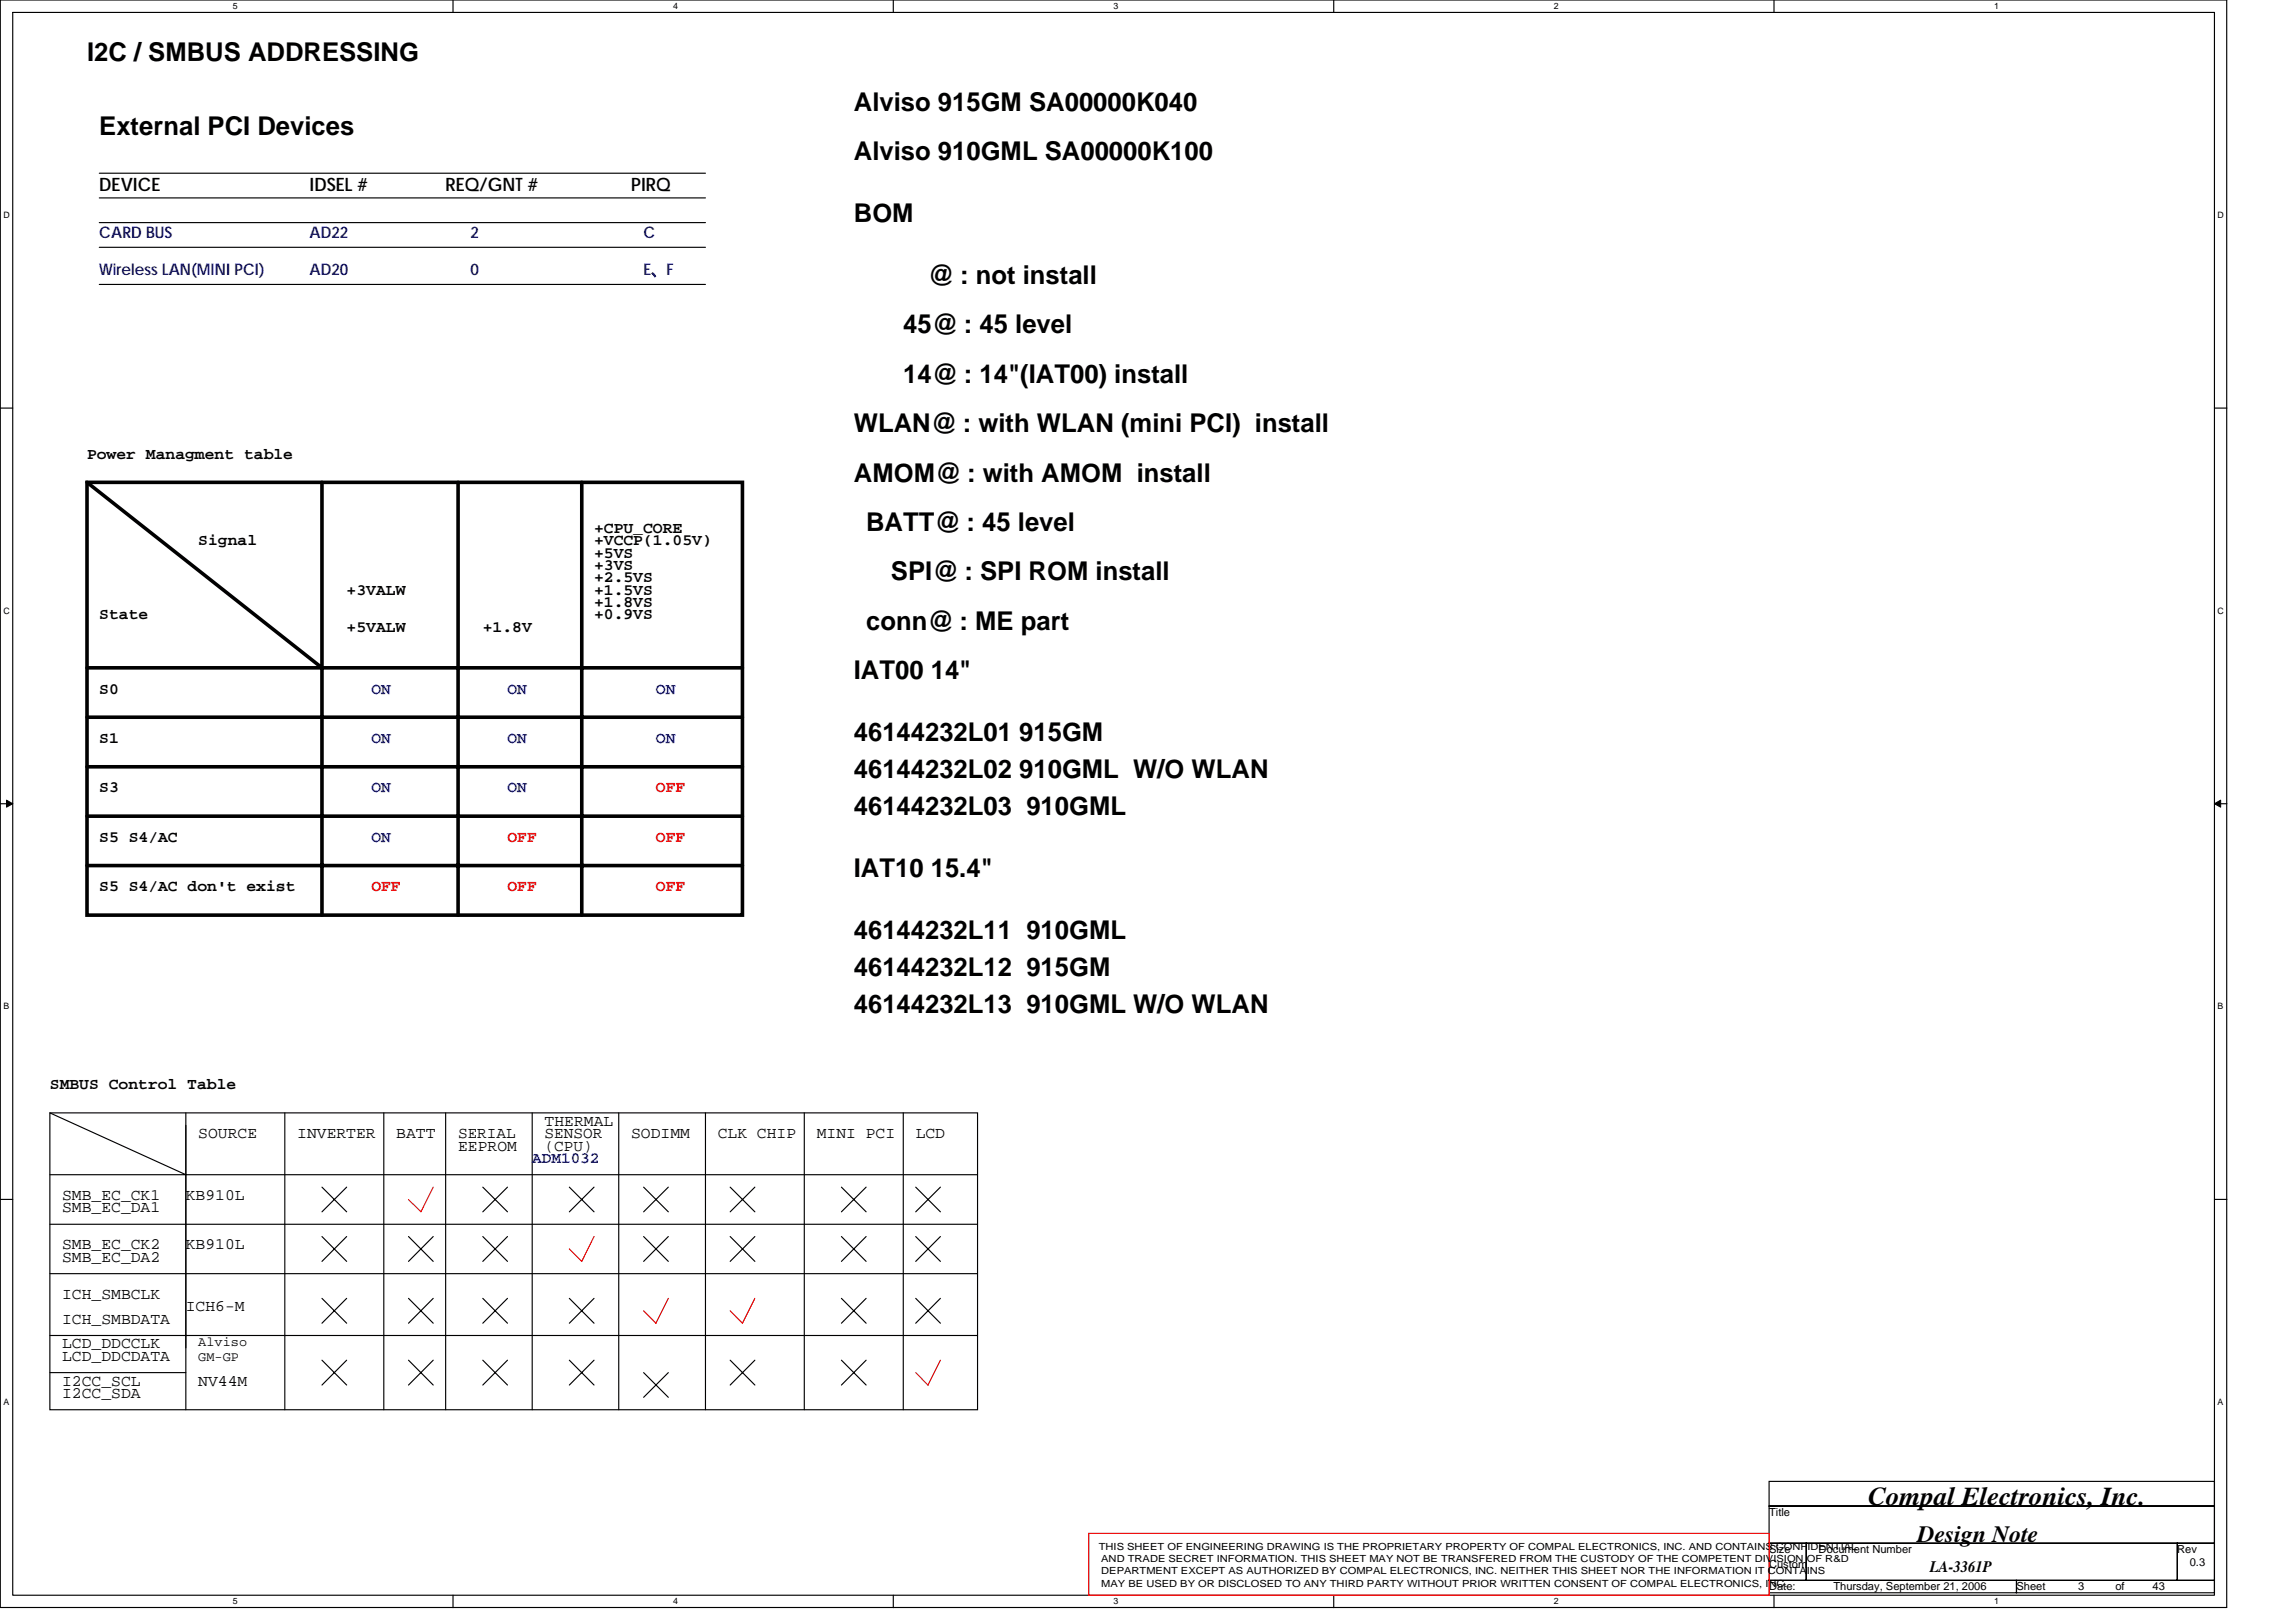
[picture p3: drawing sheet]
<svg xmlns="http://www.w3.org/2000/svg" width="297mm" height="210mm" viewBox="0 0 297 210" stroke-linecap="round" stroke-linejoin="round" font-family="sans-serif">
<defs><g id="words">
<g font-size="3.3">
<text x="11.3" y="7.9">I2C / SMBUS ADDRESSING</text>
<text x="12.8" y="17.5">External PCI Devices</text>
<text x="110.5" y="14.3">Alviso 915GM SA00000K040</text>
<text x="110.5" y="20.7">Alviso 910GML SA00000K100</text>
<text x="110.5" y="28.7">BOM</text>
<text x="120.1" y="36.7">@ : not install</text>
<text x="116.9" y="43.1">45@ : 45 level</text>
<text x="116.9" y="49.5">14@ : 14&quot;(IAT00) install</text>
<text x="110.5" y="55.9">WLAN@ : with WLAN (mini PCI) install</text>
<text x="110.5" y="62.3">AMOM@ : with AMOM install</text>
<text x="112.1" y="68.7">BATT@ : 45 level</text>
<text x="115.3" y="75.1">SPI@ : SPI ROM install</text>
<text x="112.1" y="81.5">conn@ : ME part</text>
<text x="110.5" y="87.9">IAT00 14&quot;</text>
<text x="110.5" y="95.9">46144232L01 915GM</text>
<text x="110.5" y="100.7">46144232L02 910GML W/O WLAN</text>
<text x="110.5" y="105.5">46144232L03 910GML</text>
<text x="110.5" y="113.5">IAT10 15.4&quot;</text>
<text x="110.5" y="121.5">46144232L11 910GML</text>
<text x="110.5" y="126.3">46144232L12 915GM</text>
<text x="110.5" y="131.1">46144232L13 910GML W/O WLAN</text>
<text x="241.7" y="194.7">Compal Electronics, Inc.</text>
</g>
<text font-size="3" x="248.1" y="199.6">Design Note</text>
<g font-size="2.4">
<text x="12.8" y="24.7">DEVICE</text>
<text x="40" y="24.7">IDSEL #</text>
<text x="57.7" y="24.7">REQ/GNT #</text>
<text x="81.7" y="24.7">PIRQ</text>
</g>
<g font-size="2.1" fill="#0000a0">
<text x="12.8" y="30.8">CARD BUS</text>
<text x="12.8" y="35.6">Wireless LAN(MINI PCI)</text>
<text x="40" y="30.8">AD22</text>
<text x="40" y="35.6">AD20</text>
<text x="60.9" y="30.8">2</text>
<text x="60.9" y="35.6">0</text>
<text x="83.3" y="30.8">C</text>
<text x="83.3" y="35.6">E、F</text>
</g>
<g font-size="2.1">
<text x="11.3" y="59.4">Power Managment table</text>
<text x="25.7" y="70.5">Signal</text>
<text x="76.9" y="69">+CPU_CORE</text>
<text x="76.9" y="70.5">+VCCP(1.05V)</text>
<text x="44.8" y="77">+3VALW</text>
<text x="76.9" y="73.7">+3VS</text>
<text x="76.9" y="72.2">+5VS</text>
<text x="76.9" y="77">+1.5VS</text>
<text x="76.9" y="75.4">+2.5VS</text>
<text x="12.8" y="80.2">State</text>
<text x="44.8" y="81.7">+5VALW</text>
<text x="62.5" y="81.7">+1.8V</text>
<text x="76.9" y="78.5">+1.8VS</text>
<text x="76.9" y="80.2">+0.9VS</text>
<text x="12.8" y="89.7">S0</text>
<text x="12.8" y="96.2">S1</text>
<text x="12.8" y="102.6">S3</text>
<text x="12.8" y="109">S5 S4/AC</text>
<text x="12.8" y="115.4">S5 S4/AC don't exist</text>
<text x="6.5" y="141">SMBUS Control Table</text>
<text x="25.7" y="147.3">SOURCE</text>
<text x="38.5" y="147.3">INVERTER</text>
<text x="51.3" y="147.3">BATT</text>
<text x="59.3" y="147.3">SERIAL</text>
<text x="59.3" y="148.9">EEPROM</text>
<text x="70.5" y="147.3">SENSOR</text>
<text x="70.5" y="148.9">(CPU)</text>
<text x="70.5" y="145.7">THERMAL</text>
<text x="81.7" y="147.3">SODIMM</text>
<text x="92.9" y="147.3">CLK CHIP</text>
<text x="105.7" y="147.3">MINI PCI</text>
<text x="118.5" y="147.3">LCD</text>
<text x="8" y="155.3">SMB_EC_CK1</text>
<text x="24" y="155.3">KB910L</text>
<text x="8" y="161.7">SMB_EC_CK2</text>
<text x="8" y="156.9">SMB_EC_DA1</text>
<text x="24" y="161.7">KB910L</text>
<text x="8" y="163.3">SMB_EC_DA2</text>
<text x="8" y="168.1">ICH_SMBCLK</text>
<text x="8" y="171.3">ICH_SMBDATA</text>
<text x="24" y="169.7">ICH6-M</text>
<text x="8" y="179.3">I2CC_SCL</text>
<text x="8" y="174.5">LCD_DDCCLK</text>
<text x="8" y="176.1">LCD_DDCDATA</text>
<text x="25.7" y="179.3">NV44M</text>
<text x="8" y="180.9">I2CC_SDA</text>
<text x="249.7" y="203.5">LA-3361P</text>
</g>
<g font-size="2.1" fill="#00f">
<text x="48" y="89.7">ON</text>
<text x="65.7" y="89.7">ON</text>
<text x="84.9" y="89.7">ON</text>
<text x="48" y="96.2">ON</text>
<text x="65.7" y="96.2">ON</text>
<text x="84.9" y="96.2">ON</text>
<text x="48" y="102.6">ON</text>
<text x="65.7" y="102.6">ON</text>
<text x="48" y="109">ON</text>
<text x="68.9" y="150.6">ADM1032</text>
</g>
<g font-size="2.1" fill="#f00">
<text x="84.9" y="102.6">OFF</text>
<text x="65.7" y="109">OFF</text>
<text x="84.9" y="109">OFF</text>
<text x="48" y="115.4">OFF</text>
<text x="65.7" y="115.4">OFF</text>
<text x="84.9" y="115.4">OFF</text>
</g>
<g font-size="1.8">
<text x="25.7" y="174.2">Alviso</text>
<text x="25.7" y="176.1">GM-GP</text>
</g>
<g font-size="1.4">
<text x="228.9" y="196.2">Title</text>
<text x="228.9" y="201">Size</text>
<text x="228.9" y="202.9">Custom</text>
<text x="235.3" y="201">Document Number</text>
<text x="281.7" y="201">Rev</text>
<text x="283.3" y="202.6">0.3</text>
<text x="228.9" y="205.8">Date:</text>
<text x="237.2" y="205.8">Thursday, September 21, 2006</text>
<text x="260.9" y="205.8">Sheet</text>
<text x="268.9" y="205.8">3</text>
<text x="273.7" y="205.8">of</text>
<text x="278.5" y="205.8">43</text>
</g>
<g font-size="1.3">
<text x="142.2" y="200.5">THIS SHEET OF ENGINEERING DRAWING IS THE PROPRIETARY PROPERTY OF COMPAL ELECTRONICS, INC. AND CONTAINS CONFIDENTIAL</text>
<text x="142.5" y="202.1">AND TRADE SECRET INFORMATION. THIS SHEET MAY NOT BE TRANSFERED FROM THE CUSTODY OF THE COMPETENT DIVISION OF R&amp;D</text>
<text x="142.5" y="203.7">DEPARTMENT EXCEPT AS AUTHORIZED BY COMPAL ELECTRONICS, INC. NEITHER THIS SHEET NOR THE INFORMATION IT CONTAINS</text>
<text x="142.5" y="205.3">MAY BE USED BY OR DISCLOSED TO ANY THIRD PARTY WITHOUT PRIOR WRITTEN CONSENT OF COMPAL ELECTRONICS, INC.</text>
</g>
<g font-size="1.1">
<text x="30.1" y="1.2">5</text>
<text x="87.1" y="1.2">4</text>
<text x="144" y="1.2">3</text>
<text x="201" y="1.2">2</text>
<text x="258" y="1.2">1</text>
<text x=".4" y="28.2">D</text>
<text x="286.9" y="28.2">D</text>
<text x=".4" y="79.4">C</text>
<text x="286.9" y="79.4">C</text>
<text x=".4" y="130.6">B</text>
<text x="286.9" y="130.6">B</text>
<text x=".4" y="181.8">A</text>
<text x="286.9" y="181.8">A</text>
<text x="30.1" y="207.6">5</text>
<text x="87.1" y="207.6">4</text>
<text x="144" y="207.6">3</text>
<text x="201" y="207.6">2</text>
<text x="258" y="207.6">1</text>
</g>
</g></defs>
<path d="M0 0h288.1v208h-288.1zM1.6 1.6h284.9v204.8h-284.9z" fill="none" stroke="#000" stroke-width=".15"/>
<g fill="#fff">
<path d="M30.1 .2h.6v1.2h-.6z"/>
<path d="M30.1 206.6h.6v1.3h-.6z"/>
</g>
<path d="M58.6 0v1.6M58.6 206.4v1.6" fill="none" stroke="#000" stroke-width=".15"/>
<g fill="#fff">
<path d="M87.1 .2h.6v1.2h-.6z"/>
<path d="M87.1 206.6h.6v1.3h-.6z"/>
</g>
<path d="M115.6 0v1.6M115.6 206.4v1.6" fill="none" stroke="#000" stroke-width=".15"/>
<g fill="#fff">
<path d="M144 .2h.6v1.2h-.6z"/>
<path d="M144 206.6h.6v1.3h-.6z"/>
</g>
<path d="M172.5 0v1.6M172.5 206.4v1.6" fill="none" stroke="#000" stroke-width=".15"/>
<g fill="#fff">
<path d="M201 .2h.6v1.2h-.6z"/>
<path d="M201 206.6h.6v1.3h-.6z"/>
</g>
<path d="M229.5 0v1.6M229.5 206.4v1.6" fill="none" stroke="#000" stroke-width=".15"/>
<g fill="#fff">
<path d="M258 .2h.6v1.2h-.6z"/>
<path d="M258 206.6h.6v1.3h-.6z"/>
<path d="M.4 27.2h.8v1.3h-.8z"/>
<path d="M286.9 27.2h.8v1.3h-.8z"/>
<path d="M.4 78.4h.8v1.3h-.8z"/>
<path d="M286.9 78.4h.8v1.3h-.8z"/>
</g>
<path d="M0 52.8h1.6M286.5 52.8h1.6" fill="none" stroke="#000" stroke-width=".15"/>
<g fill="#fff">
<path d="M.4 129.6h.8v1.3h-.8z"/>
<path d="M286.9 129.6h.7v1.3h-.7z"/>
</g>
<path d="M0 104h1.6M286.5 104h1.6" fill="none" stroke="#000" stroke-width=".15"/>
<path d="M.8 103.5l.8 .5-.8 .5zM286.5 104l.8-.5v1z" fill="#000" stroke="#000" stroke-width=".13"/>
<g fill="#fff">
<path d="M.4 180.8h.8v1.3h-.8z"/>
<path d="M286.9 180.8h.7v1.3h-.7z"/>
</g>
<g fill="none" stroke="#000" stroke-width=".15">
<path d="M12.8 22.4h78.5M12.8 25.6h78.5M12.8 28.8h78.5M12.8 32h78.5M12.8 36.8h78.5M0 155.2h1.6M6.5 144h120v38.4h-120zM6.5 158.4h120M6.5 152h120M6.5 144l17.5 8M24 144v38.4M36.8 144v38.4"/>
<path d="M41.7 153.6l3.1 3.2M44.8 153.6l-3.1 3.2M49.7 144v38.4M57.7 144v38.4M62.5 153.6l3.2 3.2M65.7 153.6l-3.2 3.2M68.9 144v38.4M73.7 153.6l3.2 3.2M76.9 153.6l-3.2 3.2M80 144v38.4M83.3 153.6l3.2 3.2M86.5 153.6l-3.2 3.2"/>
<path d="M91.3 144v38.4M94.5 153.6l3.2 3.2M97.7 153.6l-3.2 3.2M104.1 144v38.4M108.9 153.6l3.2 3.2M112.1 153.6l-3.2 3.2M116.9 144v38.4M118.5 153.6l3.2 3.2M121.7 153.6l-3.2 3.2M286.5 155.2h1.6M6.5 172.8h120M6.5 164.8h120"/>
<path d="M6.5 177.6h17.5M41.7 160l3.1 3.2M41.7 168l3.1 3.2M41.7 176l3.1 3.2M44.8 160l-3.1 3.2M44.8 168l-3.1 3.2M44.8 176l-3.1 3.2M52.8 160l3.2 3.2M52.8 168l3.2 3.2M52.8 176l3.2 3.2M56 160l-3.2 3.2M56 168l-3.2 3.2"/>
<path d="M56 176l-3.2 3.2M62.5 168l3.2 3.2M62.5 160l3.2 3.2M62.5 176l3.2 3.2M65.7 168l-3.2 3.2M65.7 160l-3.2 3.2M65.7 176l-3.2 3.2M73.7 168l3.2 3.2M73.7 176l3.2 3.2M76.9 168l-3.2 3.2M76.9 176l-3.2 3.2M83.3 160l3.2 3.2"/>
<path d="M83.3 177.6l3.2 3.2M86.5 160l-3.2 3.2M86.5 177.6l-3.2 3.2M94.5 160l3.2 3.2M94.5 176l3.2 3.2M97.7 160l-3.2 3.2M97.7 176l-3.2 3.2M108.9 160l3.2 3.2M108.9 168l3.2 3.2M108.9 176l3.2 3.2M112.1 160l-3.2 3.2M112.1 168l-3.2 3.2"/>
<path d="M112.1 176l-3.2 3.2M118.5 160l3.2 3.2M118.5 168l3.2 3.2M121.7 160l-3.2 3.2M121.7 168l-3.2 3.2M228.9 191.7h57.6v3.2h-57.6zM228.9 194.9h57.6v4.8h-57.6zM228.9 199.7h4.8v4.8h-4.8zM233.7 199.7h48v4.8h-48zM281.7 199.7h4.8v4.8h-4.8zM228.9 204.5h32v1.6h-32zM260.9 204.5h25.6v1.6h-25.6z"/>
</g>
<path d="M11.3 62.4h84.8v56h-84.8zM11.3 62.4l30.4 24M41.7 62.4v56M59.3 62.4v56M75.3 62.4v56M11.3 86.4h84.8M11.3 92.8h84.8M11.3 99.2h84.8M11.3 105.6h84.8M11.3 112h84.8" fill="none" stroke="#000" stroke-width=".47"/>
<path d="M56 153.6l-1.5 3.2-1.7-1.6M76.9 160l-1.6 3.2-1.6-1.6M86.5 168l-1.6 3.2-1.6-1.6M97.7 168l-1.6 3.2-1.6-1.6M121.7 176l-1.6 3.2-1.6-1.6M140.9 198.4h88v8h-88z" fill="none" stroke="#f00" stroke-width=".15"/>
<use href="#words"/>
</svg>
